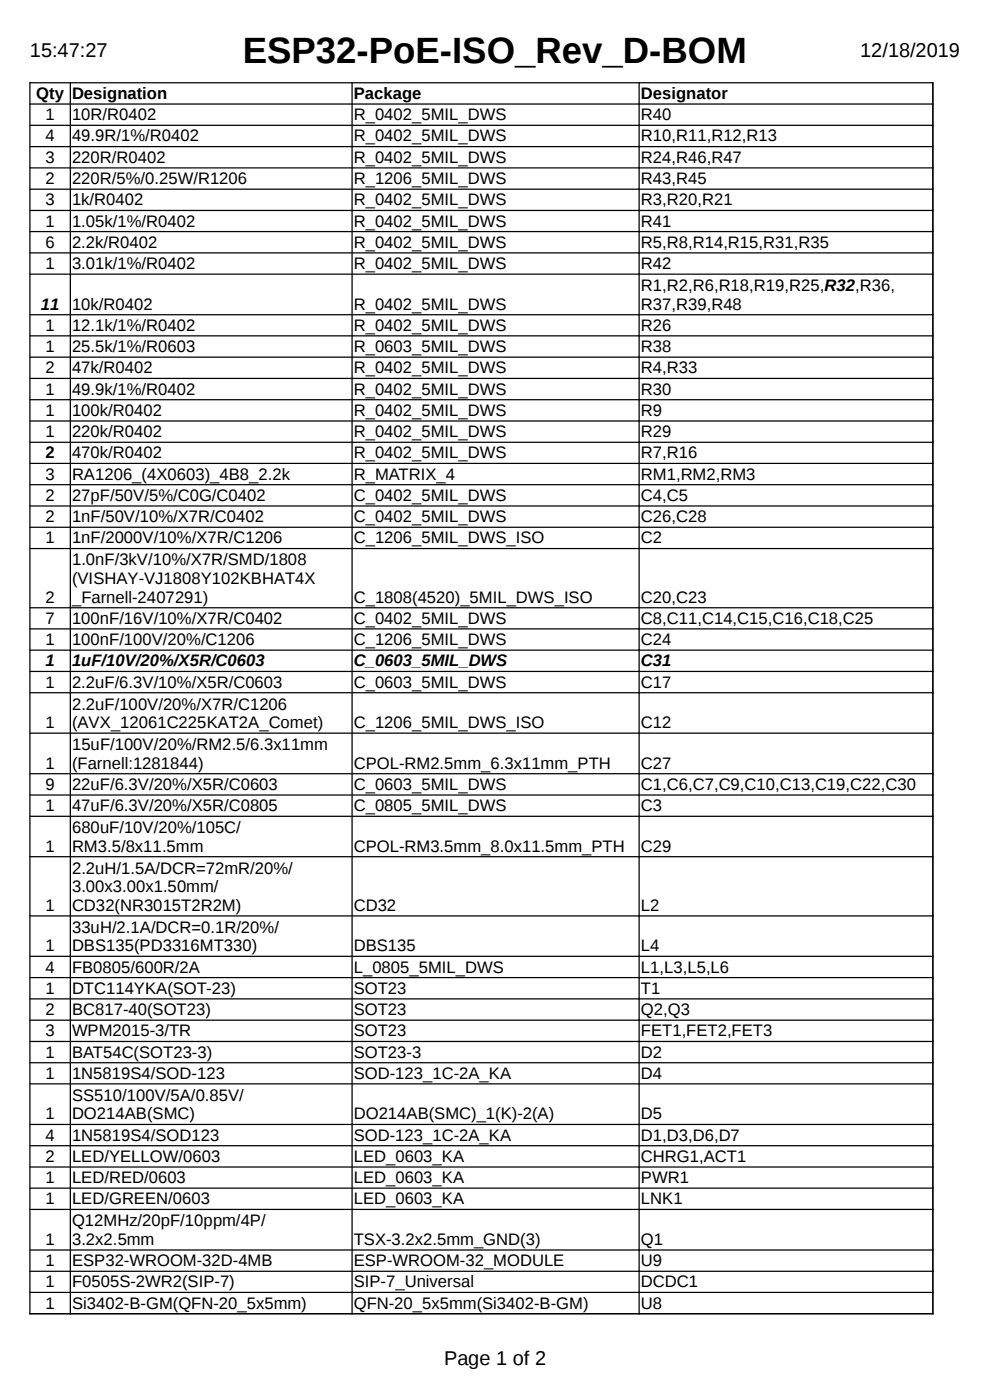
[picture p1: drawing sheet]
<svg xmlns="http://www.w3.org/2000/svg" width="210mm" height="297mm" viewBox="0 0 210 297" stroke-linecap="round" stroke-linejoin="round" font-family="sans-serif">
<defs><g id="words">
<text font-size="7.8" x="51.5" y="13.4">ESP32-PoE-ISO_Rev_D-BOM</text>
<g font-size="4.2">
<text x="6.3" y="12.2">15:47:27</text>
<text x="182.5" y="12.2">12/18/2019</text>
<text x="94.2" y="289.6">Page 1 of 2</text>
</g>
<g font-size="3.5">
<text x="7.7" y="21">Qty</text>
<text x="15.3" y="21">Designation</text>
<text x="75" y="21">Package</text>
<text x="136" y="21">Designator</text>
<text x="9.7" y="25.5">1</text>
<text x="15.3" y="25.5">10R/R0402</text>
<text x="75" y="25.5">R_0402_5MIL_DWS</text>
<text x="136" y="25.5">R40</text>
<text x="9.7" y="30">4</text>
<text x="9.7" y="34.5">3</text>
<text x="15.3" y="30">49.9R/1%/R0402</text>
<text x="15.3" y="34.5">220R/R0402</text>
<text x="75" y="30">R_0402_5MIL_DWS</text>
<text x="75" y="34.5">R_0402_5MIL_DWS</text>
<text x="136" y="30">R10,R11,R12,R13</text>
<text x="136" y="34.5">R24,R46,R47</text>
<text x="9.7" y="39">2</text>
<text x="15.3" y="39">220R/5%/0.25W/R1206</text>
<text x="75" y="39">R_1206_5MIL_DWS</text>
<text x="136" y="39">R43,R45</text>
<text x="9.7" y="43.6">3</text>
<text x="15.3" y="43.6">1k/R0402</text>
<text x="75" y="43.6">R_0402_5MIL_DWS</text>
<text x="136" y="43.6">R3,R20,R21</text>
<text x="9.7" y="48.1">1</text>
<text x="9.7" y="52.6">6</text>
<text x="15.3" y="48.1">1.05k/1%/R0402</text>
<text x="15.3" y="52.6">2.2k/R0402</text>
<text x="75" y="48.1">R_0402_5MIL_DWS</text>
<text x="75" y="52.6">R_0402_5MIL_DWS</text>
<text x="136" y="48.1">R41</text>
<text x="136" y="52.6">R5,R8,R14,R15,R31,R35</text>
<text x="9.7" y="57.1">1</text>
<text x="15.3" y="57.1">3.01k/1%/R0402</text>
<text x="75" y="57.1">R_0402_5MIL_DWS</text>
<text x="136" y="57.1">R42</text>
<text x="8.6" y="65.7">11</text>
<text x="15.3" y="65.7">10k/R0402</text>
<text x="75" y="65.7">R_0402_5MIL_DWS</text>
<text x="136" y="61.7">R1,R2,R6,R18,R19,R25,R32,R36,</text>
<text x="136" y="65.7">R37,R39,R48</text>
<text x="9.7" y="70.2">1</text>
<text x="15.3" y="70.2">12.1k/1%/R0402</text>
<text x="75" y="70.2">R_0402_5MIL_DWS</text>
<text x="136" y="70.2">R26</text>
<text x="9.7" y="74.7">1</text>
<text x="15.3" y="74.7">25.5k/1%/R0603</text>
<text x="75" y="74.7">R_0603_5MIL_DWS</text>
<text x="136" y="74.7">R38</text>
<text x="9.7" y="79.2">2</text>
<text x="9.7" y="83.7">1</text>
<text x="15.3" y="79.2">47k/R0402</text>
<text x="15.3" y="83.7">49.9k/1%/R0402</text>
<text x="75" y="79.2">R_0402_5MIL_DWS</text>
<text x="75" y="83.7">R_0402_5MIL_DWS</text>
<text x="136" y="79.2">R4,R33</text>
<text x="136" y="83.7">R30</text>
<text x="9.7" y="88.2">1</text>
<text x="15.3" y="88.2">100k/R0402</text>
<text x="75" y="88.2">R_0402_5MIL_DWS</text>
<text x="136" y="88.2">R9</text>
<text x="9.7" y="92.7">1</text>
<text x="15.3" y="92.7">220k/R0402</text>
<text x="75" y="92.7">R_0402_5MIL_DWS</text>
<text x="136" y="92.7">R29</text>
<text x="9.7" y="97.2">2</text>
<text x="9.7" y="101.8">3</text>
<text x="15.3" y="97.2">470k/R0402</text>
<text x="15.3" y="101.8">RA1206_(4X0603)_4B8_2.2k</text>
<text x="75" y="97.2">R_0402_5MIL_DWS</text>
<text x="75" y="101.8">R_MATRIX_4</text>
<text x="136" y="97.2">R7,R16</text>
<text x="136" y="101.8">RM1,RM2,RM3</text>
<text x="9.7" y="106.3">2</text>
<text x="15.3" y="106.3">27pF/50V/5%/C0G/C0402</text>
<text x="75" y="106.3">C_0402_5MIL_DWS</text>
<text x="136" y="106.3">C4,C5</text>
<text x="9.7" y="110.8">2</text>
<text x="15.3" y="110.8">1nF/50V/10%/X7R/C0402</text>
<text x="75" y="110.8">C_0402_5MIL_DWS</text>
<text x="136" y="110.8">C26,C28</text>
<text x="9.7" y="115.3">1</text>
<text x="15.3" y="115.3">1nF/2000V/10%/X7R/C1206</text>
<text x="15.3" y="119.9">1.0nF/3kV/10%/X7R/SMD/1808</text>
<text x="75" y="115.3">C_1206_5MIL_DWS_ISO</text>
<text x="136" y="115.3">C2</text>
<text x="15.3" y="123.9">(VISHAY-VJ1808Y102KBHAT4X</text>
<text x="9.7" y="127.8">2</text>
<text x="15.3" y="127.8">_Farnell-2407291)</text>
<text x="75" y="127.8">C_1808(4520)_5MIL_DWS_ISO</text>
<text x="136" y="127.8">C20,C23</text>
<text x="9.7" y="132.3">7</text>
<text x="9.7" y="136.9">1</text>
<text x="15.3" y="132.3">100nF/16V/10%/X7R/C0402</text>
<text x="15.3" y="136.9">100nF/100V/20%/C1206</text>
<text x="75" y="132.3">C_0402_5MIL_DWS</text>
<text x="75" y="136.9">C_1206_5MIL_DWS</text>
<text x="136" y="132.3">C8,C11,C14,C15,C16,C18,C25</text>
<text x="136" y="136.9">C24</text>
<text x="9.7" y="141.3">1</text>
<text x="15.3" y="141.3">1uF/10V/20%/X5R/C0603</text>
<text x="75" y="141.3">C_0603_5MIL_DWS</text>
<text x="136" y="141.3">C31</text>
<text x="9.7" y="145.9">1</text>
<text x="15.3" y="145.9">2.2uF/6.3V/10%/X5R/C0603</text>
<text x="75" y="145.9">C_0603_5MIL_DWS</text>
<text x="136" y="145.9">C17</text>
<text x="9.7" y="154.5">1</text>
<text x="15.3" y="150.5">2.2uF/100V/20%/X7R/C1206</text>
<text x="15.3" y="154.5">(AVX_12061C225KAT2A_Comet)</text>
<text x="75" y="154.5">C_1206_5MIL_DWS_ISO</text>
<text x="136" y="154.5">C12</text>
<text x="15.3" y="159.1">15uF/100V/20%/RM2.5/6.3x11mm</text>
<text x="9.7" y="163">1</text>
<text x="9.7" y="167.6">9</text>
<text x="15.3" y="167.6">22uF/6.3V/20%/X5R/C0603</text>
<text x="15.3" y="163">(Farnell:1281844)</text>
<text x="75" y="163">CPOL-RM2.5mm_6.3x11mm_PTH</text>
<text x="75" y="167.6">C_0603_5MIL_DWS</text>
<text x="136" y="163">C27</text>
<text x="136" y="167.6">C1,C6,C7,C9,C10,C13,C19,C22,C30</text>
<text x="9.7" y="172.1">1</text>
<text x="15.3" y="172.1">47uF/6.3V/20%/X5R/C0805</text>
<text x="75" y="172.1">C_0805_5MIL_DWS</text>
<text x="136" y="172.1">C3</text>
<text x="15.3" y="176.7">680uF/10V/20%/105C/</text>
<text x="9.7" y="180.7">1</text>
<text x="15.3" y="180.7">RM3.5/8x11.5mm</text>
<text x="15.3" y="185.3">2.2uH/1.5A/DCR=72mR/20%/</text>
<text x="75" y="180.7">CPOL-RM3.5mm_8.0x11.5mm_PTH</text>
<text x="136" y="180.7">C29</text>
<text x="15.3" y="189.3">3.00x3.00x1.50mm/</text>
<text x="9.7" y="193.2">1</text>
<text x="15.3" y="193.2">CD32(NR3015T2R2M)</text>
<text x="15.3" y="197.9">33uH/2.1A/DCR=0.1R/20%/</text>
<text x="75" y="193.2">CD32</text>
<text x="136" y="193.2">L2</text>
<text x="9.7" y="201.8">1</text>
<text x="15.3" y="201.8">DBS135(PD3316MT330)</text>
<text x="75" y="201.8">DBS135</text>
<text x="136" y="201.8">L4</text>
<text x="9.7" y="206.3">4</text>
<text x="15.3" y="206.3">FB0805/600R/2A</text>
<text x="75" y="206.3">L_0805_5MIL_DWS</text>
<text x="136" y="206.3">L1,L3,L5,L6</text>
<text x="9.7" y="210.8">1</text>
<text x="9.7" y="215.3">2</text>
<text x="15.3" y="210.8">DTC114YKA(SOT-23)</text>
<text x="15.3" y="215.3">BC817-40(SOT23)</text>
<text x="75" y="210.8">SOT23</text>
<text x="75" y="215.3">SOT23</text>
<text x="136" y="210.8">T1</text>
<text x="136" y="215.3">Q2,Q3</text>
<text x="9.7" y="219.8">3</text>
<text x="15.3" y="219.8">WPM2015-3/TR</text>
<text x="75" y="219.8">SOT23</text>
<text x="136" y="219.8">FET1,FET2,FET3</text>
<text x="9.7" y="224.4">1</text>
<text x="15.3" y="224.4">BAT54C(SOT23-3)</text>
<text x="75" y="224.4">SOT23-3</text>
<text x="136" y="224.4">D2</text>
<text x="9.7" y="228.9">1</text>
<text x="15.3" y="228.9">1N5819S4/SOD-123</text>
<text x="15.3" y="233.5">SS510/100V/5A/0.85V/</text>
<text x="75" y="228.9">SOD-123_1C-2A_KA</text>
<text x="136" y="228.9">D4</text>
<text x="9.7" y="237.4">1</text>
<text x="15.3" y="237.4">DO214AB(SMC)</text>
<text x="75" y="237.4">DO214AB(SMC)_1(K)-2(A)</text>
<text x="136" y="237.4">D5</text>
<text x="9.7" y="242">4</text>
<text x="15.3" y="242">1N5819S4/SOD123</text>
<text x="75" y="242">SOD-123_1C-2A_KA</text>
<text x="136" y="242">D1,D3,D6,D7</text>
<text x="9.7" y="246.5">2</text>
<text x="9.7" y="251">1</text>
<text x="15.3" y="246.5">LED/YELLOW/0603</text>
<text x="15.3" y="251">LED/RED/0603</text>
<text x="75" y="246.5">LED_0603_KA</text>
<text x="75" y="251">LED_0603_KA</text>
<text x="136" y="246.5">CHRG1,ACT1</text>
<text x="136" y="251">PWR1</text>
<text x="9.7" y="255.5">1</text>
<text x="15.3" y="255.5">LED/GREEN/0603</text>
<text x="75" y="255.5">LED_0603_KA</text>
<text x="136" y="255.5">LNK1</text>
<text x="15.3" y="260.1">Q12MHz/20pF/10ppm/4P/</text>
<text x="9.7" y="264.1">1</text>
<text x="9.7" y="268.6">1</text>
<text x="15.3" y="268.6">ESP32-WROOM-32D-4MB</text>
<text x="15.3" y="264.1">3.2x2.5mm</text>
<text x="75" y="264.1">TSX-3.2x2.5mm_GND(3)</text>
<text x="75" y="268.6">ESP-WROOM-32_MODULE</text>
<text x="136" y="264.1">Q1</text>
<text x="136" y="268.6">U9</text>
<text x="9.7" y="273.1">1</text>
<text x="15.3" y="273.1">F0505S-2WR2(SIP-7)</text>
<text x="75" y="273.1">SIP-7_Universal</text>
<text x="136" y="273.1">DCDC1</text>
<text x="9.7" y="277.6">1</text>
<text x="15.3" y="277.6">Si3402-B-GM(QFN-20_5x5mm)</text>
<text x="75" y="277.6">QFN-20_5x5mm(Si3402-B-GM)</text>
<text x="136" y="277.6">U8</text>
</g>
</g></defs>
<g fill="none" stroke="#000" stroke-width=".26">
<path d="M6.2 17.6h191.8M6.3 17.4v261.4M14.9 17.4v261.4M74.7 17.4v261.4M135.6 17.4v261.4M197.9 17.4v261.4M6.2 22.1h191.8M6.2 26.6h191.8M6.2 31.1h191.8M6.2 35.6h191.8M6.2 40.1h191.8M6.2 44.6h191.8"/>
<path d="M6.2 49.1h191.8M6.2 53.6h191.8M6.2 58.2h191.8M6.2 66.8h191.8M6.2 71.2h191.8M6.2 75.8h191.8M6.2 80.3h191.8M6.2 84.8h191.8M6.2 89.3h191.8M6.2 93.8h191.8M6.2 98.3h191.8M6.2 102.8h191.8"/>
<path d="M6.2 107.3h191.8M6.2 111.9h191.8M6.2 116.4h191.8M6.2 128.9h191.8M6.2 133.4h191.8M6.2 137.9h191.8M6.2 142.4h191.8M6.2 147h191.8M6.2 155.5h191.8M6.2 164.1h191.8M6.2 168.6h191.8M6.2 173.2h191.8"/>
<path d="M6.2 181.7h191.8M6.2 194.3h191.8M6.2 202.9h191.8M6.2 207.4h191.8M6.2 211.9h191.8M6.2 216.4h191.8M6.2 220.9h191.8M6.2 225.4h191.8M6.2 229.9h191.8M6.2 238.5h191.8M6.2 243.1h191.8M6.2 247.6h191.8"/>
<path d="M6.2 252h191.8M6.2 256.6h191.8M6.2 265.2h191.8M6.2 269.7h191.8M6.2 274.2h191.8M6.2 278.7h191.8"/>
</g>
<use href="#words"/>
</svg>
